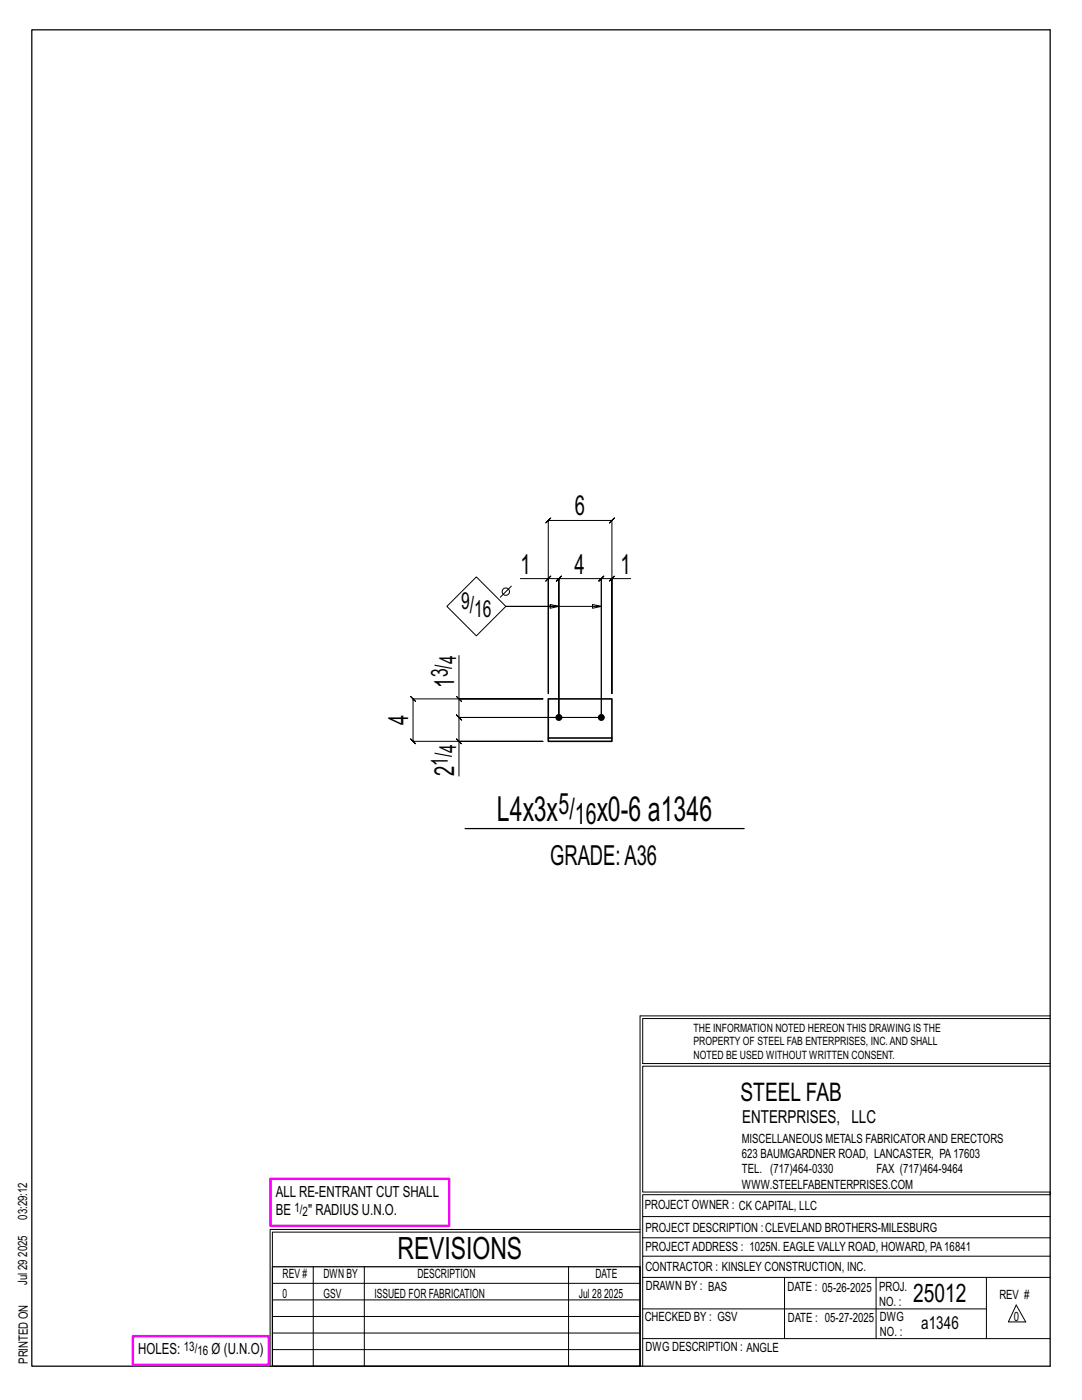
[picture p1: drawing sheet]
<svg xmlns="http://www.w3.org/2000/svg" width="216mm" height="279mm" viewBox="0 0 216 279" stroke-linecap="round" stroke-linejoin="round" font-family="sans-serif">
<defs><g id="words">
<g font-size="6.9">
<text x="99.2" y="163.9">L4x3x</text>
<text x="119.1" y="163.9">x0-6 a1346</text>
</g>
<text font-size="6.1" x="79.3" y="251.3">REVISIONS</text>
<g font-size="5.9">
<text x="111.5" y="162.4">5/</text>
<text x="114.7" y="164.4">16</text>
</g>
<g font-size="5.5">
<text x="114.7" y="102.9">6</text>
<text x="103.8" y="114.5">1</text>
<text x="114.6" y="114.5">4</text>
<text x="123.8" y="114.5">1</text>
<text x="90.6" y="137.2" transform="rotate(-90 90.6 137.2)">1</text>
<text x="81.4" y="144.7" transform="rotate(-90 81.4 144.7)">4</text>
<text x="90.6" y="154.9" transform="rotate(-90 90.6 154.9)">2</text>
<text x="109.8" y="172.6">GRADE:A36</text>
</g>
<g font-size="5.1">
<text x="147.8" y="219.8">STEEL FAB</text>
<text x="182.2" y="259.9">25012</text>
</g>
<g font-size="4.7">
<text x="92" y="121.5">9/</text>
<text x="94.6" y="123.2">16</text>
<text x="89.3" y="135.2" transform="rotate(-90 89.3 135.2)">3/</text>
<text x="91" y="132.6" transform="rotate(-90 91 132.6)">4</text>
<text x="89.3" y="152.8" transform="rotate(-90 89.3 152.8)">1/</text>
<text x="91" y="150.2" transform="rotate(-90 91 150.2)">4</text>
</g>
<g font-size="3.6">
<text x="148.1" y="224.1">ENTERPRISES, LLC</text>
<text x="183.8" y="265.2">a1346</text>
</g>
<g font-size="3.1">
<text x="55" y="238.9">ALL RE-ENTRANT CUT SHALL</text>
<text x="55" y="242.5">BE</text>
<text x="61.5" y="242.5">&quot; RADIUS U.N.O.</text>
<text x="27.6" y="270.2">HOLES:</text>
<text x="42.2" y="270.2">Ø (U.N.O)</text>
</g>
<g font-size="2.6">
<text x="58.8" y="241.8">1/</text>
<text x="60.4" y="242.7">2</text>
<text x="36.7" y="269.6">13/</text>
<text x="39.4" y="270.5">16</text>
</g>
<g font-size="2.5">
<text x="148" y="231.2">623 BAUMGARDNER ROAD, LANCASTER, PA17603</text>
<text x="148" y="228.1">MISCELLANEOUS METALS FABRICATORAND ERECTORS</text>
<text x="148" y="237.2">WWW.STEELFABENTERPRISES.COM</text>
<text x="148" y="234.2">TEL. (717)464-0330</text>
<text x="174.9" y="234.2">FAX (717)464-9464</text>
<text x="5.4" y="243.4" transform="rotate(-90 5.4 243.4)">03:29:12</text>
<text x="128.7" y="241.3">PROJECT OWNER : CK CAPITAL, LLC</text>
<text x="128.8" y="246">PROJECT DESCRIPTION :CLEVELAND BROTHERS-MILESBURG</text>
<text x="5.4" y="250.8" transform="rotate(-90 5.4 250.8)">2025</text>
<text x="128.8" y="249.7">PROJECTADDRESS : 1025N. EAGLE VALLY ROAD, HOWARD, PA16841</text>
<text x="5.4" y="256.5" transform="rotate(-90 5.4 256.5)">Jul 29</text>
<text x="56.4" y="255">REV #</text>
<text x="64.5" y="255">DWN BY</text>
<text x="83.3" y="255">DESCRIPTION</text>
<text x="118.8" y="255">DATE</text>
<text x="128.8" y="253.7">CONTRACTOR : KINSLEY CONSTRUCTION, INC.</text>
<text x="128.9" y="257.5">DRAWN BY : BAS</text>
<text x="157.1" y="257.6">DATE : 05-26-2025</text>
<text x="175.4" y="257.7">PROJ.</text>
<text x="56.4" y="259">0</text>
<text x="64.5" y="259">GSV</text>
<text x="74.7" y="259">ISSUED FOR FABRICATION</text>
<text x="115.5" y="259">Jul 28</text>
<text x="120.6" y="259">2025</text>
<text x="128.6" y="263.7">CHECKED BY : GSV</text>
<text x="157.2" y="263.7">DATE : 05-27-2025</text>
<text x="175.4" y="260.7">NO. :</text>
<text x="175.6" y="263.7">DWG</text>
<text x="199.4" y="259.2">REV #</text>
<text x="202.3" y="263.7">0</text>
<text x="128.8" y="269.7">DWG DESCRIPTION : ANGLE</text>
<text x="175.6" y="266.7">NO. :</text>
<text x="5.5" y="272.2" transform="rotate(-90 5.5 272.2)">PRINTED ON</text>
</g>
<g font-size="2.3">
<text x="138.4" y="208.6">PROPERTY OF STEEL FAB ENTERPRISES, INC.AND SHALL</text>
<text x="138.4" y="205.9">THE INFORMATION NOTED HEREON THIS DRAWING IS THE</text>
<text x="138.4" y="211.3">NOTED BE USED WITHOUT WRITTEN CONSENT.</text>
</g>
</g></defs>
<g fill="none" stroke="#000" stroke-width=".2">
<path d="M102 117l-2.2 2.2M103.8 115.5h5.6v22.9v-34.5l-.5 .5 1-1-.5 .5h12.7l-.5 .5 1-1-.5 .5v34.5v-22.9h3.7M108.9 116l1-1zM109.4 115.5h2.1l-.5 .5 1-1-.5 .5v27.7v-27.7l-.5 .5 1-1-.5 .5h8.5l-.5 .5 1-1-.5 .5v27.7M121.6 116l1-1zM122.1 115.5h-2.1l.5-.5-1 1 .5-.5v27.7M89.2 121l5.9-5.9 5.8 5.9-5.8 5.9zM91.1 139l1 1zM91.6 130.8v8.7h16.7h-25.9l-.5-.5 1 1-.5-.5v8.4l-.5-.5 1 1-.5-.5h25.9h-16.7v7M91.6 139.5v3.7l-.5-.5 1 1-.5-.5h28.4M111.5 121l-1.7-.4v.8l1.7-.4h-10.6h19.1l-1.8 .4v-.8l1.8 .4M91.1 147.4l1 1z"/>
<path d="M120 143.2h-28.4l-.5-.5 1 1-.5-.5v4.7M127.7 202.7v70M127.7 202.7h81.8M209.5 203.3h-81.3v9h81.3M209.5 212.8h-81.3v25.1h81.3v.5h-81.3v34.3M54.4 259.4h73.3M54.4 256.1h73.3M62.5 252.8v19.9M72.7 252.8v19.9M113.4 252.8v19.9M127.7 245.4h-73.8v27.3M127.7 245.9h-73.3v6.9"/>
<path d="M128.2 242.8h81.3M128.2 254.9h81.3M128.2 250.7h81.3M128.2 247h81.3M156.5 254.9v12.2M174.8 254.9v12.2M196.8 254.9v12.2M54.4 269.3h73.3M54.4 266h73.3M54.4 262.7h73.3M128.2 261.2h68.6M128.2 267.1h81.3"/>
<path d="M202.8 260.4l1.9 3.4h-3.5z"/>
<circle cx="100.9" cy="118.1" r=".74"/>
</g>
<path d="M6.3 6h203.2v266.7h-203.2zM92.8 165.4h55.7M54.4 252.8h73.3v19.9h-73.3z" fill="none" stroke="#000" stroke-width=".25"/>
<path d="M54 235.3h35.6v9.3h-35.6zM26.5 266.7h27.1v5.7h-27.1z" fill="none" stroke="#f0f" stroke-width=".5"/>
<g fill="#000" stroke="#000" stroke-width=".2">
<circle cx="111.5" cy="143.2" r=".6"/>
<circle cx="120" cy="143.2" r=".6"/>
</g>
<path d="M109.4 147.3h12.7v.6h-12.7zM109.4 147.3v-7.8h12.7v7.8" fill="none" stroke="#000" stroke-width=".32"/>
<use href="#words"/>
</svg>
